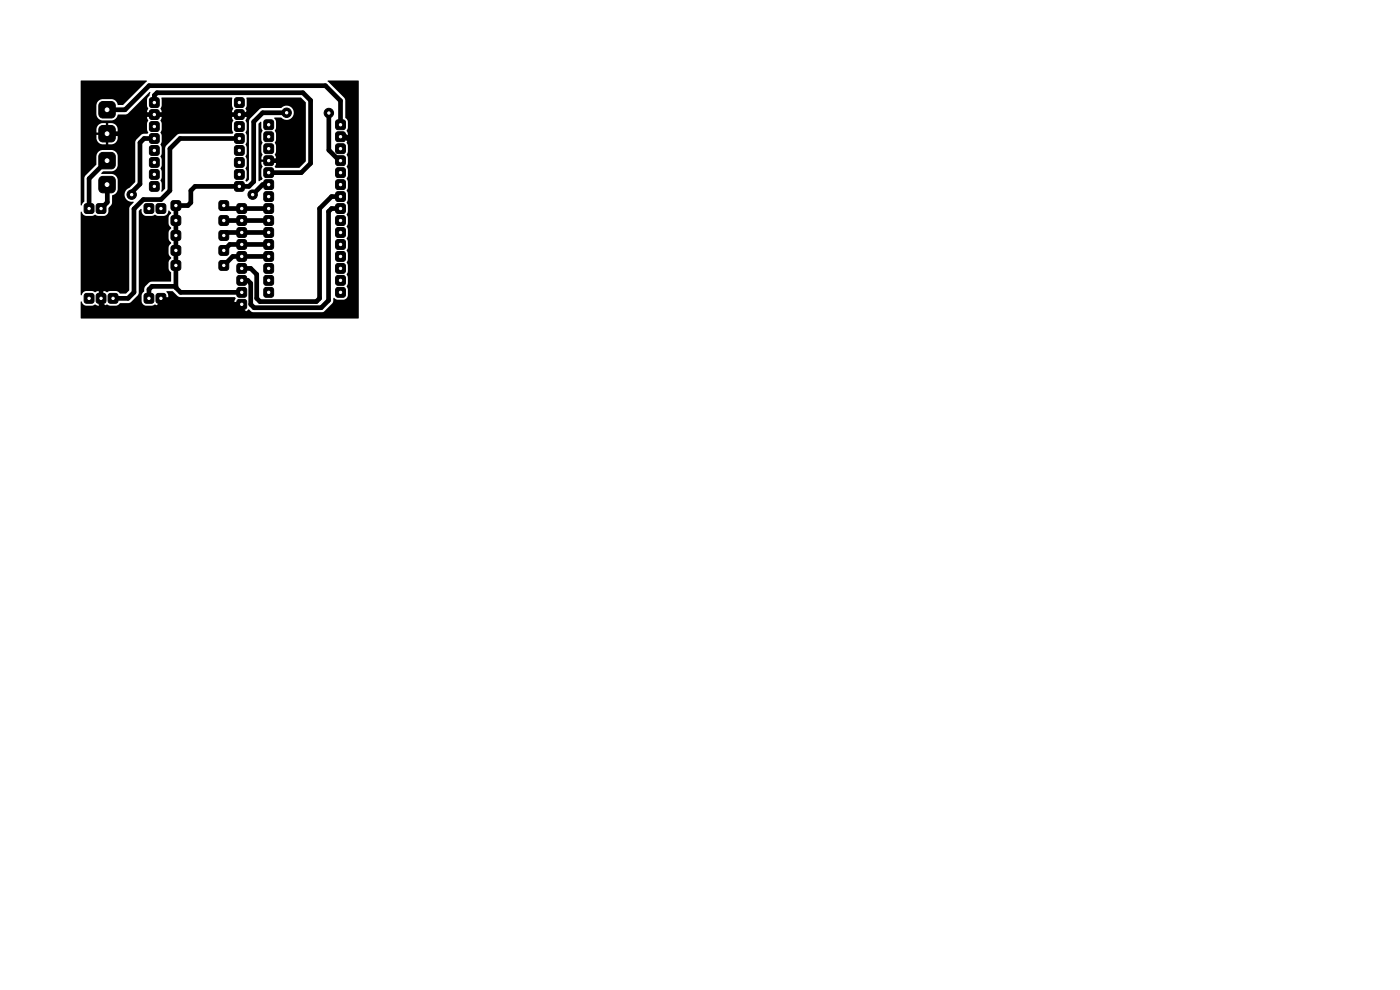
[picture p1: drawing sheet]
<svg xmlns="http://www.w3.org/2000/svg" width="297mm" height="210mm" viewBox="0 0 297 210" stroke-linecap="round" stroke-linejoin="round" font-family="sans-serif">
<g fill="#000" stroke="#000" stroke-width=".21">
<path d="M21.2 26.9l.5-.3h1.9a.88 .88 0 0 1 .9 .9v1.7a.88 .88 0 0 1-.9 .9h-1.8a.88 .88 0 0 1-.8-.9v-1.8zM21.2 21.8l.5-.3h1.9a.88 .88 0 0 1 .9 .9v1.8a.88 .88 0 0 1-.9 .8h-1.8a.88 .88 0 0 1-.8-.8v-1.9zM21.2 32.6l.5-.3h1.9a.88 .88 0 0 1 .9 .9v1.8a.88 .88 0 0 1-.9 .8h-1.8a.88 .88 0 0 1-.8-.8v-1.9zM21.2 37.7l.5-.3h1.9a.88 .88 0 0 1 .9 .9v1.7a.88 .88 0 0 1-.9 .9h-1.8a.88 .88 0 0 1-.8-.9v-1.8zM31.8 20.9l.4-.2h1.1l.3 .2 .2 .3v1.1l-.2 .4-.3 .1h-1.1l-.4-.1-.1-.4v-1.1zM31.8 23.4l.4-.1h1.1l.3 .1 .2 .4v1l-.2 .4-.3 .2h-1.1l-.4-.2-.1-.4v-1zM31.8 25.9l.4-.1h1.1l.3 .1 .2 .4v1.1l-.2 .3-.3 .2h-1.1l-.4-.2-.1-.3v-1.1zM31.8 28.5l.4-.2h1.1l.3 .2 .2 .4v1l-.2 .4-.3 .1h-1.1l-.4-.1-.1-.4v-1zM31.8 31l.4-.1h1.1l.3 .1 .2 .4v1l-.2 .4-.3 .2h-1.1l-.4-.2-.1-.4v-1zM31.8 33.6l.4-.2h1.1l.3 .2 .2 .3v1.1l-.2 .4-.3 .1h-1.1l-.4-.1-.1-.4v-1.1zM31.8 36.1l.4-.1h1.1l.3 .1 .2 .4v1l-.2 .4-.3 .2h-1.1l-.4-.2-.1-.4v-1zM49.9 36.1l.4-.1h1l.4 .1 .1 .4v1l-.1 .4-.4 .2h-1l-.4-.2-.2-.4v-1z"/>
<path d="M49.9 33.6l.4-.2h1l.4 .2 .1 .3v1.1l-.1 .4-.4 .1h-1l-.4-.1-.2-.4v-1.1zM49.9 31l.4-.1h1l.4 .1 .1 .4v1l-.1 .4-.4 .2h-1l-.4-.2-.2-.4v-1zM49.9 28.5l.4-.2h1l.4 .2 .1 .4v1l-.1 .4-.4 .1h-1l-.4-.1-.2-.4v-1zM49.9 25.9l.4-.1h1l.4 .1 .1 .4v1.1l-.1 .3-.4 .2h-1l-.4-.2-.2-.3v-1.1zM49.9 23.4l.4-.1h1l.4 .1 .1 .4v1l-.1 .4-.4 .2h-1l-.4-.2-.2-.4v-1zM49.9 20.9l.4-.2h1l.4 .2 .1 .3v1.1l-.1 .4-.4 .1h-1l-.4-.1-.2-.4v-1.1zM56.1 25.6l.4-.2h1l.4 .2 .1 .3v1.1l-.1 .4-.4 .1h-1l-.4-.1-.1-.4v-1.1zM56.1 28.1l.4-.2h1l.4 .2 .1 .4v1l-.1 .4-.4 .1h-1l-.4-.1-.1-.4v-1zM56.1 30.6l.4-.1h1l.4 .1 .1 .4v1.1l-.1 .3-.4 .2h-1l-.4-.2-.1-.3v-1.1zM56.1 33.2l.4-.2h1l.4 .2 .1 .4v1l-.1 .4-.4 .1h-1l-.4-.1-.1-.4v-1zM56.1 35.7l.4-.1h1l.4 .1 .1 .4v1l-.1 .4-.4 .2h-1l-.4-.2-.1-.4v-1zM56.1 38.3l.4-.2h1l.4 .2 .1 .3v1.1l-.1 .4-.4 .1h-1l-.4-.1-.1-.4v-1.1z"/>
<path d="M71.3 38.3l.4-.2h1.1l.3 .2 .2 .3v1.1l-.2 .4-.3 .1h-1.1l-.4-.1-.1-.4v-1.1zM71.3 35.7l.4-.1h1.1l.3 .1 .2 .4v1l-.2 .4-.3 .2h-1.1l-.4-.2-.1-.4v-1zM71.3 33.2l.4-.2h1.1l.3 .2 .2 .4v1l-.2 .4-.3 .1h-1.1l-.4-.1-.1-.4v-1zM71.3 30.6l.4-.1h1.1l.3 .1 .2 .4v1.1l-.2 .3-.3 .2h-1.1l-.4-.2-.1-.3v-1.1zM71.3 28.1l.4-.2h1.1l.3 .2 .2 .4v1l-.2 .4-.3 .1h-1.1l-.4-.1-.1-.4v-1zM71.3 25.6l.4-.2h1.1l.3 .2 .2 .3v1.1l-.2 .4-.3 .1h-1.1l-.4-.1-.1-.4v-1.1zM18 43.3l.4-.1h1l.4 .1 .1 .4v1.1l-.1 .3-.4 .2h-1l-.4-.2-.1-.3v-1.1zM20.5 43.3l.4-.1h1.1l.3 .1 .2 .4v1.1l-.2 .3-.3 .2h-1.1l-.4-.2-.1-.3v-1.1zM30.7 43.3l.4-.1h1l.4 .1 .1 .4v1.1l-.1 .3-.4 .2h-1l-.4-.2-.1-.3v-1.1zM33.2 43.3l.4-.1h1.1l.3 .1 .2 .4v1.1l-.2 .3-.3 .2h-1.1l-.4-.2-.1-.3v-1.1zM31.8 38.6l.4-.1h1.1l.3 .1 .2 .4v1.1l-.2 .3-.3 .2h-1.1l-.4-.2-.1-.3v-1.1zM36.4 49.1l.4-.2h1l.4 .2 .2 .3v1.1l-.2 .4-.4 .1h-1l-.4-.1-.1-.4v-1.1z"/>
<path d="M36.4 52.2l.4-.1h1l.4 .1 .2 .4v1.1l-.2 .3-.4 .2h-1l-.4-.2-.1-.3v-1.1zM36.4 55.4l.4-.1h1l.4 .1 .2 .4v1l-.2 .4-.4 .2h-1l-.4-.2-.1-.4v-1zM36.4 45.9l.4-.2h1l.4 .2 .2 .4v1l-.2 .4-.4 .1h-1l-.4-.1-.1-.4v-1zM36.4 42.7l.4-.1h1l.4 .1 .2 .4v1l-.2 .4-.4 .2h-1l-.4-.2-.1-.4v-1zM46.6 49.1l.4-.2h1l.4 .2 .1 .3v1.1l-.1 .4-.4 .1h-1l-.4-.1-.2-.4v-1.1zM46.6 52.2l.4-.1h1l.4 .1 .1 .4v1.1l-.1 .3-.4 .2h-1l-.4-.2-.2-.3v-1.1zM46.6 55.4l.4-.1h1l.4 .1 .1 .4v1l-.1 .4-.4 .2h-1l-.4-.2-.2-.4v-1zM46.6 45.9l.4-.2h1l.4 .2 .1 .4v1l-.1 .4-.4 .1h-1l-.4-.1-.2-.4v-1zM46.6 42.7l.4-.1h1l.4 .1 .1 .4v1l-.1 .4-.4 .2h-1l-.4-.2-.2-.4v-1zM49.9 38.6l.4-.1h1l.4 .1 .1 .4v1.1l-.1 .3-.4 .2h-1l-.4-.2-.2-.3v-1.1zM50.4 56l.4-.1h1l.4 .1 .1 .4v1.1l-.1 .3-.4 .2h-1l-.4-.2-.2-.3v-1.1zM50.4 53.5l.4-.2h1l.4 .2 .1 .4v1l-.1 .4-.4 .1h-1l-.4-.1-.2-.4v-1z"/>
<path d="M50.4 51l.4-.2h1l.4 .2 .1 .3v1.1l-.1 .4-.4 .1h-1l-.4-.1-.2-.4v-1.1zM50.4 48.4l.4-.1h1l.4 .1 .1 .4v1l-.1 .4-.4 .2h-1l-.4-.2-.2-.4v-1zM50.4 45.9l.4-.2h1l.4 .2 .1 .4v1l-.1 .4-.4 .1h-1l-.4-.1-.2-.4v-1zM50.4 43.3l.4-.1h1l.4 .1 .1 .4v1.1l-.1 .3-.4 .2h-1l-.4-.2-.2-.3v-1.1zM56.1 40.8l.4-.2h1l.4 .2 .1 .4v1l-.1 .4-.4 .1h-1l-.4-.1-.1-.4v-1zM56.1 43.3l.4-.1h1l.4 .1 .1 .4v1.1l-.1 .3-.4 .2h-1l-.4-.2-.1-.3v-1.1zM56.1 45.9l.4-.2h1l.4 .2 .1 .4v1l-.1 .4-.4 .1h-1l-.4-.1-.1-.4v-1zM56.1 48.4l.4-.1h1l.4 .1 .1 .4v1l-.1 .4-.4 .2h-1l-.4-.2-.1-.4v-1zM56.1 51l.4-.2h1l.4 .2 .1 .3v1.1l-.1 .4-.4 .1h-1l-.4-.1-.1-.4v-1.1zM56.1 53.5l.4-.2h1l.4 .2 .1 .4v1l-.1 .4-.4 .1h-1l-.4-.1-.1-.4v-1zM56.1 56l.4-.1h1l.4 .1 .1 .4v1.1l-.1 .3-.4 .2h-1l-.4-.2-.1-.3v-1.1zM56.1 58.6l.4-.2h1l.4 .2 .1 .4v1l-.1 .4-.4 .1h-1l-.4-.1-.1-.4v-1z"/>
<path d="M71.3 58.6l.4-.2h1.1l.3 .2 .2 .4v1l-.2 .4-.3 .1h-1.1l-.4-.1-.1-.4v-1zM71.3 56l.4-.1h1.1l.3 .1 .2 .4v1.1l-.2 .3-.3 .2h-1.1l-.4-.2-.1-.3v-1.1zM71.3 53.5l.4-.2h1.1l.3 .2 .2 .4v1l-.2 .4-.3 .1h-1.1l-.4-.1-.1-.4v-1zM71.3 51l.4-.2h1.1l.3 .2 .2 .3v1.1l-.2 .4-.3 .1h-1.1l-.4-.1-.1-.4v-1.1zM71.3 48.4l.4-.1h1.1l.3 .1 .2 .4v1l-.2 .4-.3 .2h-1.1l-.4-.2-.1-.4v-1zM71.3 45.9l.4-.2h1.1l.3 .2 .2 .4v1l-.2 .4-.3 .1h-1.1l-.4-.1-.1-.4v-1zM71.3 43.3l.4-.1h1.1l.3 .1 .2 .4v1.1l-.2 .3-.3 .2h-1.1l-.4-.2-.1-.3v-1.1zM71.3 40.8l.4-.2h1.1l.3 .2 .2 .4v1l-.2 .4-.3 .1h-1.1l-.4-.1-.1-.4v-1zM18 62.4l.4-.2h1l.4 .2 .1 .4v1l-.1 .4-.4 .1h-1l-.4-.1-.1-.4v-1zM20.5 62.4l.4-.2h1.1l.3 .2 .2 .4v1l-.2 .4-.3 .1h-1.1l-.4-.1-.1-.4v-1zM23.1 62.4l.4-.2h1l.4 .2 .1 .4v1l-.1 .4-.4 .1h-1l-.4-.1-.2-.4v-1zM30.7 62.4l.4-.2h1l.4 .2 .1 .4v1l-.1 .4-.4 .1h-1l-.4-.1-.1-.4v-1z"/>
<path d="M33.2 62.4l.4-.2h1.1l.3 .2 .2 .4v1l-.2 .4-.3 .1h-1.1l-.4-.1-.1-.4v-1zM50.4 63.7l.4-.2h1l.4 .2 .1 .3v1.1l-.1 .4-.4 .1h-1l-.4-.1-.2-.4v-1.1zM50.4 61.1l.4-.1h1l.4 .1 .1 .4v1l-.1 .4-.4 .2h-1l-.4-.2-.2-.4v-1zM50.4 58.6l.4-.2h1l.4 .2 .1 .4v1l-.1 .4-.4 .1h-1l-.4-.1-.2-.4v-1zM56.1 61.1l.4-.1h1l.4 .1 .1 .4v1l-.1 .4-.4 .2h-1l-.4-.2-.1-.4v-1zM71.3 61.1l.4-.1h1.1l.3 .1 .2 .4v1l-.2 .4-.3 .2h-1.1l-.4-.2-.1-.4v-1z"/>
<circle cx="60.8" cy="23.9" r="1"/>
<circle cx="69.8" cy="24" r="1"/>
<circle cx="27.9" cy="41.3" r="1"/>
<circle cx="53.6" cy="41.3" r="1"/>
</g>
<g fill="none" stroke="#000" stroke-width="1">
<path d="M22.7 28.4h5.1l.6-.7v-2.5l.9-.9h23l2.9-2.9h7.6l1.2 1.2v10l-1.5 1.5h-5.5M22.7 23.3h3.8l5.1-5.1h37.4l3.2 3.2v5.1M22.7 34.1l-3.8 3.8v6.3M22.7 39.2l.1 3.7-1.4 1.3M26.5 28.4l-.8 .8v29.1l-1.7 1.7h-1.4l-1.2 1.1v3.5l1 .9h10.8l.9-.9v-1.3l1.3 1.3h15.9v1.2l.9 1h19l3.6-3.6v-32.8l-1.4-1.4h-1.2M32.7 21.8v-1.6l.6-.5h31l1.6 1.6v13.3l-2 2h-6.9M32.7 29.4h-2.1l-.9 .9v8.7l-1.8 1.8v.5M50.8 29.4h-12.6l-2.2 2.1v8.9l-1.9 1.9h-3.7l-2 2v17.7l-1.2 1.3h-3.2M57 39.2h-1.3l-2.1 2.1M60.8 23.9h-5.1l-1.9 1.9v12.7l-1 1h-11.4l-.9 .9v2.6l-.6 .6h-2.6v17.4l1 1h13M69.8 24v7.8l2.2 2.3h.2M47.5 43.6l.6 .6h8.9"/>
<path d="M47.5 46.8h9.5M57 51.9h-8.3l-1.2 1.2M57 49.3h-8.9l-.6 .7M57 54.4h-7.6l-1.9 1.9M72.2 44.2h-1.9l-.6 .7v18.8l-1.6 1.6h-14.2l-.7-.7v-4.5l-.6-.6h-1.3M72.2 41.7h-1.9l-2.5 2.5v19.1l-.7 .7h-12l-.6-.7v-5.1l-1.3-1.3h-1.9M37.3 60.7h-5.1l-.6 .7v1.9"/>
</g>
<path d="M17.1 17.1h14.1l-5.1 5.1h-1.1a1.38 1.38 0 0 0-1.3-1.2h-2a1.38 1.38 0 0 0-1.2 1.3v2a1.39 1.39 0 0 0 1.2 1.2h2a1.73 1.73 0 0 0 1.4-1.2h1.4l.6-.2 4.7-4.6a1.45 1.45 0 0 1-.5 1.3l-.1 1.5 .3 .7-.3 1.1h1.5l-.2 .2 .2 .3h-1.5v.4a.72 .72 0 0 1 0 1.1v1.5l.2 .6-.1 .2-1.3 .1-1 1.1-.3 .5v8.5l-1.3 1.3a1.55 1.55 0 0 0-.9 1.9 1.55 1.55 0 0 0 1.8 1l-.7 1-.2 .5v17.3l-.7 .7h-1.2l-.8-.6-1.5 .1a.67 .67 0 0 1-1 0l-.5-.1v1.5a.25 .25 0 0 0-.3-.2 .25 .25 0 0 0-.2 .3v-1.6l-.7 .1a.57 .57 0 0 1-.9-.1h-1.4a1.11 1.11 0 0 0-.9 .9l-.2-.1v-17.5h.3a1.04 1.04 0 0 0 .9 .8h1.3l.6-.3 .5 .3h1.3a1.02 1.02 0 0 0 1-1v-.7l.8-1 .1-1.7a1.37 1.37 0 0 0 1.1-1.3v-2a1.39 1.39 0 0 0-1.3-1.2h-2.1l-.1-.1 .4-.5h1.8a1.39 1.39 0 0 0 1.3-1.3v-1.9a1.39 1.39 0 0 0-1.3-1.3h-2a1.38 1.38 0 0 0-1.2 1.3l-.1 1.8-2.4 2.6-.1 5.2-.7 .9-.1-15.5h5.3v.5h-1.9v.7a1.37 1.37 0 0 0 1.2 1.3h.8v-1.9h.5v1.9h.7a1.38 1.38 0 0 0 1.3-1.3v-.7h-2v-.5h2v-.7a1.37 1.37 0 0 0-1.3-1.3h-.7v1.9h-.5v-1.9h-.8a1.38 1.38 0 0 0-1.2 1.3v.7h-3.4zM29.5 44.7l.4-.4 .1 .1a1.09 1.09 0 0 0 1 1.4h1.3l.6-.3 .5 .3h1.3a1.51 1.51 0 0 0 1.1-1.1l.4 .3a.46 .46 0 0 1-.3 .7l-.1 .4v1.3l.1 .5a.43 .43 0 0 1 .3 .7l-.4 .6v1.3l.1 .6a.43 .43 0 0 1 .3 .6l-.4 .7v1.3l.1 .5 .3 .3a.46 .46 0 0 1-.3 .7l-.1 .4v1.3l.1 .5 .4 .4v1.9h-4.1l-.5 .2-1 1.1-.1 .8-.5 .8-.1 1.3a1.02 1.02 0 0 0 1 .9h1.3l.6-.2 1 .2v-1.5a.25 .25 0 0 0 .2 .2 .25 .25 0 0 0 .3-.2 .25 .25 0 0 0-.2-.3h1.5v-.4l-.4-.8h1.3l1.1 1.1 .6 .1h11.5l.2 .3-.3 1h1.6a.25 .25 0 0 0-.3 .3 .25 .25 0 0 0 .3 .2 .25 .25 0 0 0 .2-.2v1.5l.7-.1 .6-.4 .5 .5 .6 .2h14.4l.6-.3 1.6-1.7 .3-1.1 .9 .4h1.3l.5-.3 .3-.6-.1-1.6a.41 .41 0 0 1 0-.7l.1-1.5-.3-.7 .3-.7-.1-1.5a.57 .57 0 0 1 .1-.9l-.1-1.6a.57 .57 0 0 1 .1-.9l-.1-1.7a.57 .57 0 0 1 .1-.9l-.1-1.6a.41 .41 0 0 1 0-.7l.1-1.5-.3-.7 .3-.7-.1-1.5a.56 .56 0 0 1 .1-.9l-.1-1.6a.57 .57 0 0 1 .1-.9l-.1-1.7a.41 .41 0 0 1 0-.7l.1-1.5-.3-.6 .3-.6v-1.3l-.3-.7 .3-.5v-1.3l-.3-.7 .3-1.1h-1.5l.2-.2-.2-.2h1.5v-.5l-.3-.5 .3-.6v-1.5l-.6-.8v-3.7l-.2-.5-3.5-3.4 .1-.2h6.4l.1 .1-.1 50.4h-58.8l-.1-.1v-3.4l.3-.1a1.04 1.04 0 0 0 .9 .8h1.3l.6-.2 1 .2v-1.5a.25 .25 0 0 0 .2 .2 .25 .25 0 0 0 .3-.2v1.5h.7a.61 .61 0 0 1 .9 0h1.4l.8-.5 2-.1 1.9-1.8zM34.3 20.7h14.9l.1 .1v1.9a.57 .57 0 0 1-.1 .9v.5h1.6a.25 .25 0 0 0-.3 .2 .25 .25 0 0 0 .3 .3h-1.6v.4a.72 .72 0 0 1 0 1.1v1.5l.3 .5-.2 .3h-11.1l-.7 .3-2.2 2.1-.2 .5-.1 8.7-.7 .7-.1-.1v-2a.41 .41 0 0 1 0-.7v-1.8a.57 .57 0 0 1 .1-.9l-.1-1.7a.41 .41 0 0 1 0-.7v-1.8a.41 .41 0 0 1 0-.7v-1.8a.41 .41 0 0 1 0-.7v-1.9a.41 .41 0 0 1 0-.7l.1-.6h-1.5a.25 .25 0 0 0 .2-.3 .25 .25 0 0 0-.2-.2h1.5l-.1-.7a.41 .41 0 0 1 0-.7zM55.2 25.8l.2 .1 .1 1.5a.57 .57 0 0 1 0 .9v1.6a.57 .57 0 0 1 0 .9v1.7a.57 .57 0 0 1 0 .9l-.1 .4h1.6a.25 .25 0 0 0-.3 .3 .25 .25 0 0 0 .3 .2h-1.6l.1 .5a.72 .72 0 0 1 0 1.1v1.4l.2 .6-.8 .5-.1-12.1zM52.3 20.7h11.5l1.1 1v12.5l-1.4 1.4h-5l-.2-.2 .3-1.1h-1.6a.25 .25 0 0 0 .3-.2 .25 .25 0 0 0-.3-.3h1.6l-.1-.6a.41 .41 0 0 1 0-.7v-1.9a.41 .41 0 0 1 0-.7v-1.8a.57 .57 0 0 1 0-.9v-1.5l-.3-.7 1.4-.1a1.54 1.54 0 0 0 2.2 .1 1.54 1.54 0 0 0 0-2.2 1.54 1.54 0 0 0-2.2 .1l-4.3 .1-2.3 2.3-.2 .5v12.3l-.5 .4-.2-.2 .2-.7v-1.5a.57 .57 0 0 1 0-.9v-1.7a.41 .41 0 0 1 0-.7v-1.8a.41 .41 0 0 1 0-.7v-1.8a.41 .41 0 0 1 0-.7v-1.9a.41 .41 0 0 1 0-.7v-.6h-1.5a.25 .25 0 0 0 .2-.3 .25 .25 0 0 0-.2-.2h1.5v-.7a.41 .41 0 0 1 0-.7zM72 29l.2 .2zM72 28.8h.2l-.2 .2zM33.9 63.1l.2-.1-.2 .3zM51.3 64.3l.2 .2z" fill="#000"/>
<g fill="#fff" stroke="#fff" stroke-width=".21">
<circle cx="27.9" cy="41.3" r=".25"/>
<circle cx="53.6" cy="41.3" r=".25"/>
<circle cx="69.8" cy="24" r=".25"/>
<circle cx="60.8" cy="23.9" r=".25"/>
<circle cx="18.9" cy="63.3" r=".25"/>
<circle cx="21.4" cy="63.3" r=".25"/>
<circle cx="24" cy="63.3" r=".25"/>
<circle cx="31.6" cy="63.3" r=".25"/>
<circle cx="34.1" cy="63.3" r=".25"/>
<circle cx="34.1" cy="44.2" r=".25"/>
<circle cx="31.6" cy="44.2" r=".25"/>
<circle cx="21.4" cy="44.2" r=".25"/>
<circle cx="18.9" cy="44.2" r=".25"/>
<circle cx="50.8" cy="39.5" r=".25"/>
<circle cx="50.8" cy="37" r=".25"/>
<circle cx="50.8" cy="34.5" r=".25"/>
<circle cx="50.8" cy="31.9" r=".25"/>
<circle cx="50.8" cy="29.4" r=".25"/>
<circle cx="50.8" cy="26.8" r=".25"/>
<circle cx="50.8" cy="24.3" r=".25"/>
<circle cx="50.8" cy="21.8" r=".25"/>
<circle cx="32.7" cy="21.8" r=".25"/>
<circle cx="32.7" cy="24.3" r=".25"/>
<circle cx="32.7" cy="26.8" r=".25"/>
<circle cx="32.7" cy="29.4" r=".25"/>
<circle cx="32.7" cy="31.9" r=".25"/>
<circle cx="32.7" cy="34.5" r=".25"/>
<circle cx="32.7" cy="37" r=".25"/>
<circle cx="32.7" cy="39.5" r=".25"/>
<circle cx="57" cy="26.5" r=".25"/>
<circle cx="57" cy="29" r=".25"/>
<circle cx="57" cy="31.5" r=".25"/>
<circle cx="57" cy="34.1" r=".25"/>
<circle cx="57" cy="36.6" r=".25"/>
<circle cx="57" cy="39.2" r=".25"/>
<circle cx="57" cy="41.7" r=".25"/>
<circle cx="57" cy="44.2" r=".25"/>
<circle cx="57" cy="46.8" r=".25"/>
<circle cx="57" cy="49.3" r=".25"/>
<circle cx="57" cy="51.9" r=".25"/>
<circle cx="57" cy="54.4" r=".25"/>
<circle cx="57" cy="56.9" r=".25"/>
<circle cx="57" cy="59.5" r=".25"/>
<circle cx="57" cy="62" r=".25"/>
<circle cx="72.2" cy="62" r=".25"/>
<circle cx="72.2" cy="59.5" r=".25"/>
<circle cx="72.2" cy="56.9" r=".25"/>
<circle cx="72.2" cy="54.4" r=".25"/>
<circle cx="72.2" cy="51.9" r=".25"/>
<circle cx="72.2" cy="49.3" r=".25"/>
<circle cx="72.2" cy="46.8" r=".25"/>
<circle cx="72.2" cy="44.2" r=".25"/>
<circle cx="72.2" cy="41.7" r=".25"/>
<circle cx="72.2" cy="39.2" r=".25"/>
<circle cx="72.2" cy="36.6" r=".25"/>
<circle cx="72.2" cy="34.1" r=".25"/>
<circle cx="72.2" cy="31.5" r=".25"/>
<circle cx="72.2" cy="29" r=".25"/>
<circle cx="72.2" cy="26.5" r=".25"/>
<circle cx="22.7" cy="34.1" r=".4"/>
<circle cx="22.7" cy="39.2" r=".4"/>
<circle cx="51.3" cy="64.6" r=".25"/>
<circle cx="51.3" cy="62" r=".25"/>
<circle cx="51.3" cy="59.5" r=".25"/>
<circle cx="51.3" cy="56.9" r=".25"/>
<circle cx="51.3" cy="54.4" r=".25"/>
<circle cx="51.3" cy="51.9" r=".25"/>
<circle cx="51.3" cy="49.3" r=".25"/>
<circle cx="51.3" cy="46.8" r=".25"/>
<circle cx="51.3" cy="44.2" r=".25"/>
<circle cx="37.3" cy="50" r=".25"/>
<circle cx="47.5" cy="50" r=".25"/>
<circle cx="37.3" cy="53.1" r=".25"/>
<circle cx="47.5" cy="53.1" r=".25"/>
<circle cx="37.3" cy="56.3" r=".25"/>
<circle cx="47.5" cy="56.3" r=".25"/>
<circle cx="37.3" cy="46.8" r=".25"/>
<circle cx="47.5" cy="46.8" r=".25"/>
<circle cx="22.7" cy="28.4" r=".4"/>
<circle cx="22.7" cy="23.3" r=".4"/>
<circle cx="37.3" cy="43.6" r=".25"/>
<circle cx="47.5" cy="43.6" r=".25"/>
</g>
</svg>
